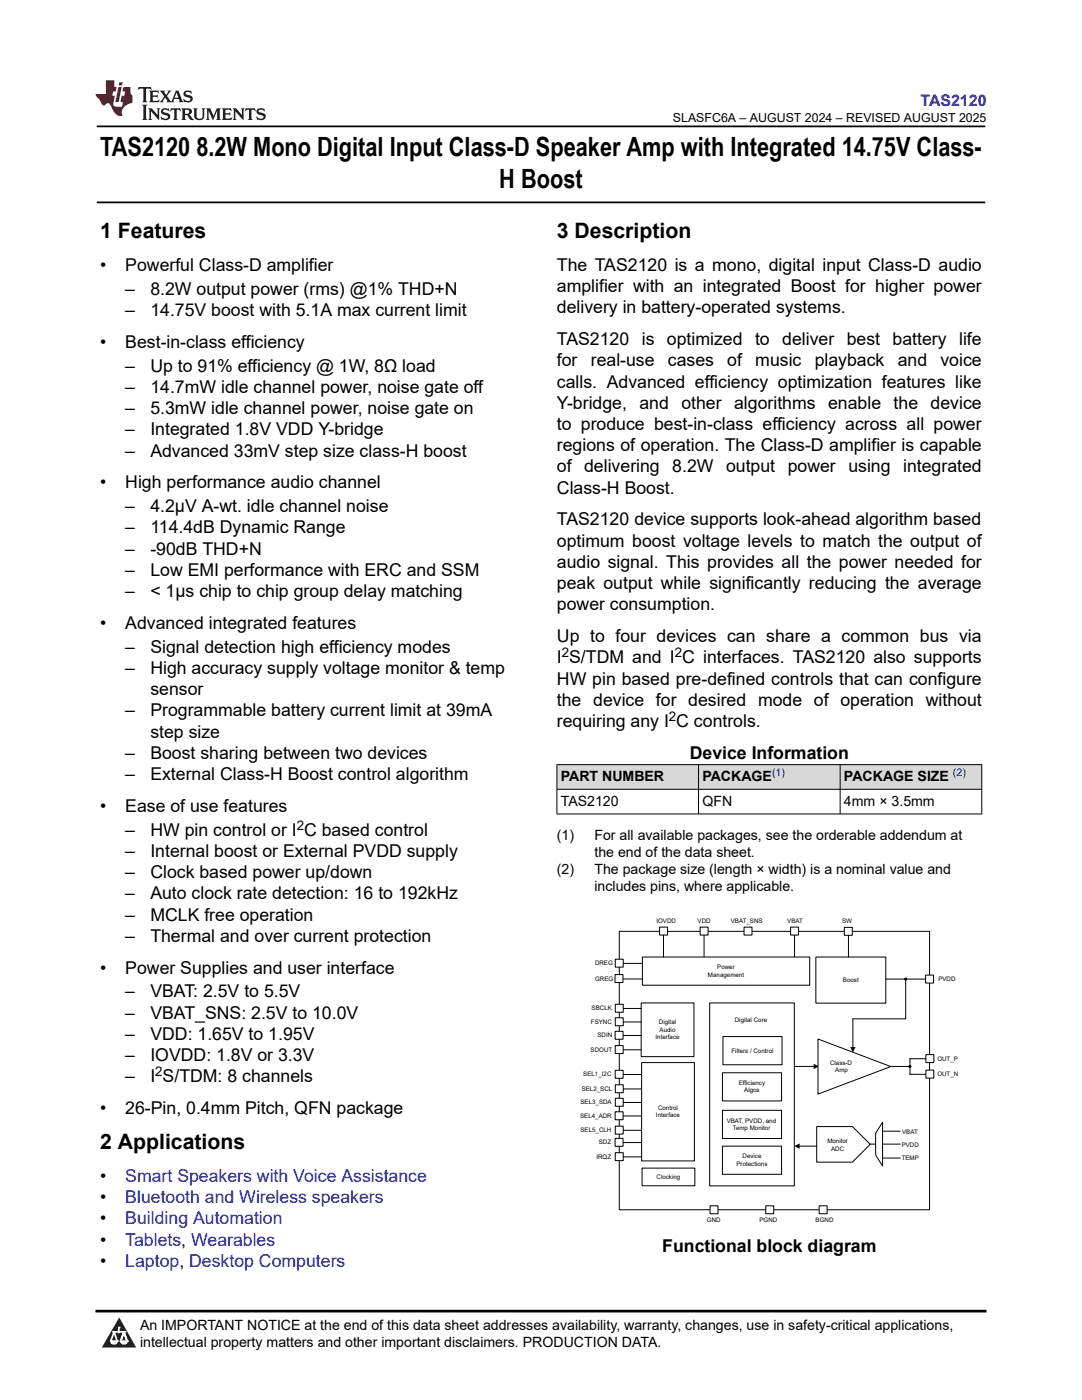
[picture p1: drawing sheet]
<svg xmlns="http://www.w3.org/2000/svg" width="216mm" height="279mm" viewBox="0 0 216 279" stroke-linecap="round" stroke-linejoin="round" font-family="sans-serif">
<defs><g id="words">
<g font-size="5.3">
<text x="20" y="31.2">TAS2120 8.2W Mono Digital Input Class-D Speaker Amp with Integrated 14.75V Class-</text>
<text x="99.6" y="37.5">H Boost</text>
</g>
<g font-size="4.2">
<text x="20" y="47.5">1 Features</text>
<text x="111.1" y="47.5">3 Description</text>
<text x="20" y="229.3">2 Applications</text>
</g>
<g font-size="3.5">
<text x="20" y="54.1">•</text>
<text x="25" y="54.1">Powerful Class-D amplifier</text>
<text x="25" y="58.8">–</text>
<text x="30" y="58.8">8.2W output power (rms) @1% THD+N</text>
<text x="111.1" y="58.3">amplifier with an integrated Boost for higher power</text>
<text x="111.1" y="54.1">The TAS2120 is a mono, digital input Class-D audio</text>
<text x="25" y="63.1">–</text>
<text x="30" y="63.1">14.75V boost with 5.1A max current limit</text>
<text x="111.1" y="62.5">delivery in battery-operated systems.</text>
<text x="20" y="69.4">•</text>
<text x="25" y="69.4">Best-in-class efficiency</text>
<text x="111.1" y="68.9">TAS2120</text>
<text x="128.1" y="68.9">is</text>
<text x="133.1" y="68.9">optimized</text>
<text x="150.7" y="68.9">to</text>
<text x="156.1" y="68.9">deliver best</text>
<text x="178.1" y="68.9">battery</text>
<text x="191.4" y="68.9">life</text>
<text x="25" y="74.2">–</text>
<text x="30" y="74.2">Up to 91% efficiency @ 1W, 8Ω load</text>
<text x="111.1" y="73.1">for</text>
<text x="111.1" y="77.4">calls. Advanced efficiency optimization features like</text>
<text x="117.9" y="73.1">real-use</text>
<text x="133.3" y="73.1">cases</text>
<text x="145.1" y="73.1">of</text>
<text x="150.7" y="73.1">music</text>
<text x="162.6" y="73.1">playback</text>
<text x="179.1" y="73.1">and</text>
<text x="187.7" y="73.1">voice</text>
<text x="25" y="78.4">–</text>
<text x="25" y="82.6">–</text>
<text x="30" y="78.4">14.7mW idle channel power, noise gate off</text>
<text x="30" y="82.6">5.3mW idle channel power, noise gate on</text>
<text x="111.1" y="81.6">Y-bridge,</text>
<text x="127.6" y="81.6">and</text>
<text x="136" y="81.6">other algorithms</text>
<text x="165.2" y="81.6">enable</text>
<text x="178.3" y="81.6">the</text>
<text x="185.7" y="81.6">device</text>
<text x="25" y="86.9">–</text>
<text x="30" y="86.9">Integrated 1.8V VDD Y-bridge</text>
<text x="111.1" y="85.8">to produce best-in-class efficiency across all power</text>
<text x="25" y="91.1">–</text>
<text x="30" y="91.1">Advanced 33mV step size class-H boost</text>
<text x="111.1" y="90.1">regions of operation. The Class-D amplifier is capable</text>
<text x="111.1" y="94.3">of delivering</text>
<text x="134.2" y="94.3">8.2W</text>
<text x="144.9" y="94.3">output</text>
<text x="157.2" y="94.3">power using</text>
<text x="180.2" y="94.3">integrated</text>
<text x="20" y="97.5">•</text>
<text x="25" y="97.5">High performance audio channel</text>
<text x="111.1" y="98.5">Class-H Boost.</text>
<text x="25" y="102.2">–</text>
<text x="25" y="106.5">–</text>
<text x="30" y="102.2">4.2µV A-wt. idle channel noise</text>
<text x="30" y="106.5">114.4dB Dynamic Range</text>
<text x="111.1" y="104.9">TAS2120 device supports look-ahead algorithm based</text>
<text x="25" y="110.7">–</text>
<text x="30" y="110.7">-90dB THD+N</text>
<text x="111.1" y="109.1">optimum boost voltage levels to match the output of</text>
<text x="111.1" y="113.3">audio signal. This provides all the power needed for</text>
<text x="25" y="114.9">–</text>
<text x="25" y="119.2">–</text>
<text x="30" y="114.9">Low EMI performance with ERC and SSM</text>
<text x="30" y="119.2">&lt; 1µs chip to chip group delay matching</text>
<text x="111.1" y="117.6">peak output while significantly reducing the average</text>
<text x="20" y="125.5">•</text>
<text x="25" y="125.5">Advanced integrated features</text>
<text x="111.1" y="121.8">power consumption.</text>
<text x="25" y="130.3">–</text>
<text x="30" y="130.3">Signal detection high efficiency modes</text>
<text x="111.1" y="128.2">Up to four devices can share a common bus via</text>
<text x="25" y="134.5">–</text>
<text x="30" y="134.5">High accuracy supply voltage monitor &amp; temp</text>
<text x="111.1" y="132.4">I S/TDM and I C interfaces. TAS2120 also supports</text>
<text x="111.1" y="136.6">HW pin based pre-defined controls that can configure</text>
<text x="25" y="143">–</text>
<text x="30" y="138.7">sensor</text>
<text x="30" y="143">Programmable battery current limit at 39mA</text>
<text x="111.1" y="140.9">the device for desired mode of operation without</text>
<text x="30" y="147.2">step size</text>
<text x="111.1" y="145.1">requiring any I C controls.</text>
<text x="25" y="151.4">–</text>
<text x="25" y="155.7">–</text>
<text x="30" y="151.4">Boost sharing between two devices</text>
<text x="30" y="155.7">External Class-H Boost control algorithm</text>
<text x="137.6" y="151.4">Device Information</text>
<text x="20" y="162">•</text>
<text x="25" y="162">Ease of use features</text>
<text x="25" y="166.8">–</text>
<text x="30" y="166.8">HW pin control or I C based control</text>
<text x="25" y="171">–</text>
<text x="30" y="171">Internal boost or External PVDD supply</text>
<text x="25" y="175.3">–</text>
<text x="25" y="179.5">–</text>
<text x="30" y="175.3">Clock based power up/down</text>
<text x="30" y="179.5">Auto clock rate detection: 16 to 192kHz</text>
<text x="25" y="183.7">–</text>
<text x="30" y="183.7">MCLK free operation</text>
<text x="25" y="188">–</text>
<text x="30" y="188">Thermal and over current protection</text>
<text x="20" y="194.3">•</text>
<text x="25" y="194.3">Power Supplies and user interface</text>
<text x="25" y="199.1">–</text>
<text x="25" y="203.3">–</text>
<text x="30" y="199.1">VBAT: 2.5V to 5.5V</text>
<text x="30" y="203.3">VBAT_SNS: 2.5V to 10.0V</text>
<text x="25" y="207.5">–</text>
<text x="30" y="207.5">VDD: 1.65V to 1.95V</text>
<text x="25" y="211.8">–</text>
<text x="25" y="216">–</text>
<text x="30" y="211.8">IOVDD: 1.8V or 3.3V</text>
<text x="30" y="216">I S/TDM: 8 channels</text>
<text x="20" y="222.3">•</text>
<text x="25" y="222.3">26-Pin, 0.4mm Pitch, QFN package</text>
<text x="20" y="235.9">•</text>
<text x="20" y="240.1">•</text>
<text x="20" y="244.4">•</text>
<text x="20" y="248.6">•</text>
<text x="132.1" y="249.9">Functional block diagram</text>
<text x="20" y="252.8">•</text>
</g>
<g font-size="3.5" fill="#00f">
<text x="25" y="235.9">Smart Speakers with Voice Assistance</text>
<text x="25" y="240.1">Bluetooth and Wireless speakers</text>
<text x="25" y="244.4">Building Automation</text>
<text x="25" y="248.6">Tablets, Wearables</text>
<text x="25" y="252.8">Laptop, Desktop Computers</text>
</g>
<text font-size="3.2" fill="#00f" x="183.7" y="21.1">TAS2120</text>
<g font-size="2.8">
<text x="111.9" y="155.9">PART NUMBER</text>
<text x="140.2" y="155.9">PACKAGE</text>
<text x="168.4" y="155.9">PACKAGE SIZE</text>
<text x="111.9" y="160.8">TAS2120</text>
<text x="140.2" y="160.8">QFN</text>
<text x="168.4" y="160.8">4mm × 3.5mm</text>
<text x="111.1" y="167.6">(1)</text>
<text x="118.6" y="167.6">For all available packages, see the orderable addendum at</text>
<text x="118.6" y="171">the end of the data sheet.</text>
<text x="111.1" y="174.4">(2)</text>
<text x="118.6" y="174.4">The package size (length × width) is a nominal value and</text>
<text x="118.6" y="177.8">includes pins, where applicable.</text>
<text x="27.9" y="265.5">An IMPORTANT NOTICE at the end of this data sheet addresses availability, warranty, changes, use in safety-critical applications,</text>
<text x="27.9" y="268.9">intellectual property matters and other important disclaimers. PRODUCTION DATA.</text>
</g>
<g font-size="2.6">
<text x="112.1" y="131.2">2</text>
<text x="134.7" y="131.2">2</text>
<text x="133.5" y="143.9">2</text>
<text x="59.2" y="165.6">2</text>
<text x="31" y="214.8">2</text>
</g>
<text font-size="2.5" x="134.3" y="24.3">SLASFC6A – AUGUST 2024 – REVISED AUGUST 2025</text>
<g font-size="2.1" fill="#00f">
<text x="154.1" y="154.9">(1)</text>
<text x="190.2" y="154.9">(2)</text>
</g>
<g font-size="1.2">
<text x="131" y="184.2">IOVDD</text>
<text x="139.2" y="184.2">VDD</text>
<text x="145.8" y="184.2">VBAT_SNS</text>
<text x="157.1" y="184.2">VBAT</text>
<text x="168" y="184.2">SW</text>
<text x="118.7" y="192.7">DREG</text>
<text x="118.7" y="195.8">GREG</text>
<text x="141.3" y="194.9">Management</text>
<text x="143.1" y="193.4">Power</text>
<text x="168.2" y="196">Boost</text>
<text x="187.2" y="195.8">PVDD</text>
<text x="118.1" y="201.6">SBCLK</text>
<text x="146.6" y="203.9">Digital Core</text>
<text x="117.9" y="209.9">SDOUT</text>
<text x="117.9" y="204.3">FSYNC</text>
<text x="119.2" y="207">SDIN</text>
<text x="130.8" y="207.4">Interface</text>
<text x="131.5" y="204.4">Digital</text>
<text x="131.6" y="205.9">Audio</text>
<text x="116.4" y="214.8">SEL1_I2C</text>
<text x="146" y="210.1">Filters / Control</text>
<text x="165.6" y="212.5">Class-D</text>
<text x="166.7" y="214">Amp</text>
<text x="187" y="211.7">OUT_P</text>
<text x="187" y="214.7">OUT_N</text>
<text x="115.8" y="220.3">SEL3_SDA</text>
<text x="116.1" y="217.7">SEL2_SCL</text>
<text x="131.3" y="221.5">Control</text>
<text x="147.4" y="216.5">Efficiency</text>
<text x="148.5" y="218">Algos</text>
<text x="115.8" y="223.1">SEL4_ADR</text>
<text x="115.8" y="225.8">SEL5_CLH</text>
<text x="130.9" y="223">Interface</text>
<text x="145" y="224">VBAT, PVDD, and</text>
<text x="146.2" y="225.5">Temp Monitor</text>
<text x="180" y="226.3">VBAT</text>
<text x="119" y="231.3">IRQZ</text>
<text x="119.5" y="228.4">SDZ</text>
<text x="147" y="232.7">Protections</text>
<text x="148.2" y="231.2">Device</text>
<text x="165.1" y="228.2">Monitor</text>
<text x="165.8" y="229.6">ADC</text>
<text x="179.9" y="228.9">PVDD</text>
<text x="179.9" y="231.5">TEMP</text>
<text x="131" y="235.3">Clocking</text>
<text x="141.1" y="243.9">GND</text>
<text x="151.5" y="243.9">PGND</text>
<text x="162.8" y="243.9">BGND</text>
</g>
</g></defs>
<path d="M19.3 25.2h177.3M19.3 40.4h177.3" fill="none" stroke="#000" stroke-width=".35"/>
<g fill="#d8d8d8">
<path d="M111.1 152.6h84.8v4.9h-84.8z" fill-rule="evenodd"/>
<path d="M111.2 152.7h28.1v4.8h-28.1z" fill-rule="evenodd"/>
<path d="M139.4 152.7h28.2v4.8h-28.2z" fill-rule="evenodd"/>
<path d="M167.7 152.7h28.1v4.8h-28.1z" fill-rule="evenodd"/>
</g>
<path d="M111.1 152.6h84.9M111.1 157.5h84.9M111.1 152.5v10M139.4 152.5v10M167.6 152.5v10M195.9 152.5v10M111.1 162.4h84.9" fill="none" stroke="#000" stroke-width=".2"/>
<path d="M123.6 185.9h61.9v55.5h-61.9z" fill-rule="evenodd" fill="#fff"/>
<path d="M123.6 185.9h61.9v55.5h-61.9z" fill="none" stroke="#000" stroke-width=".2"/>
<path d="M127.9 200.2h10.6v10.7h-10.6z" fill-rule="evenodd" fill="#fff"/>
<path d="M127.9 200.2h10.6v10.7h-10.6z" fill="none" stroke="#000" stroke-width=".2"/>
<path d="M141.6 200.2h16.9v36.5h-16.9z" fill-rule="evenodd" fill="#fff"/>
<path d="M141.6 200.2h16.9v36.5h-16.9z" fill="none" stroke="#000" stroke-width=".2"/>
<path d="M162.8 191h14v9.2h-14z" fill-rule="evenodd" fill="#fff"/>
<path d="M162.8 191h14v9.2h-14z" fill="none" stroke="#000" stroke-width=".2"/>
<path d="M128 212.1h10.6v19.6h-10.6z" fill-rule="evenodd" fill="#fff"/>
<path d="M128 212.1h10.6v19.6h-10.6z" fill="none" stroke="#000" stroke-width=".2"/>
<path d="M128.1 233.1h10.6v3.5h-10.6z" fill-rule="evenodd" fill="#fff"/>
<path d="M128.1 233.1h10.6v3.5h-10.6z" fill="none" stroke="#000" stroke-width=".2"/>
<path d="M144.2 228.7h11.7v5.7h-11.7z" fill-rule="evenodd" fill="#fff"/>
<path d="M144.2 228.7h11.7v5.7h-11.7z" fill="none" stroke="#000" stroke-width=".2"/>
<path d="M128.2 191h33.4v5.6h-33.4z" fill-rule="evenodd" fill="#fff"/>
<path d="M128.2 191h33.4v5.6h-33.4zM158.5 212.8h3.9" fill="none" stroke="#000" stroke-width=".2"/>
<path d="M162.4 212.3l1 .5-1 .6z" fill="#000"/>
<path d="M163 224.8h7.1l3.5 3.6-3.5 3.5h-7.1z" fill-rule="evenodd" fill="#fff"/>
<path d="M163 224.8h7.1l3.5 3.6-3.5 3.5h-7.1z" fill="none" stroke="#000" stroke-width=".2"/>
<path d="M176.1 224v8.7l-1.4-2.2v-4.3z" fill-rule="evenodd" fill="#fff"/>
<path d="M173.5 228.3h1.2M176.1 224v8.7l-1.4-2.2v-4.3zM176.1 228.3h3.5M176.1 231.1h3.5M176.1 225.8h3.5" fill="none" stroke="#000" stroke-width=".2"/>
<path d="M144.2 221.6h11.7v5.6h-11.7z" fill-rule="evenodd" fill="#fff"/>
<path d="M144.2 221.6h11.7v5.6h-11.7z" fill="none" stroke="#000" stroke-width=".2"/>
<path d="M144.2 214.1h11.7v5.6h-11.7z" fill-rule="evenodd" fill="#fff"/>
<path d="M144.2 214.1h11.7v5.6h-11.7z" fill="none" stroke="#000" stroke-width=".2"/>
<path d="M144.3 206.9h11.7v5.6h-11.7z" fill-rule="evenodd" fill="#fff"/>
<path d="M176.8 195.4h8.7M144.3 206.9h11.7v5.6h-11.7zM181.6 212.8h-4.2M159.6 228.7h3.4" fill="none" stroke="#000" stroke-width=".2"/>
<path d="M158.5 228.7l1.1-.5v1.1z" fill="#000"/>
<path d="M184.7 194.6h1.6v1.6h-1.6z" fill-rule="evenodd" fill="#fff"/>
<path d="M180.7 195.4v7.9h-10.5v5.7M184.7 194.6h1.6v1.6h-1.6z" fill="none" stroke="#000" stroke-width=".2"/>
<path d="M169.7 209h1l-.5 1z" fill="#000"/>
<path d="M184.7 210.5h1.6v1.6h-1.6z" fill-rule="evenodd" fill="#fff"/>
<path d="M184.7 210.5h1.6v1.6h-1.6z" fill="none" stroke="#000" stroke-width=".2"/>
<path d="M184.7 213.6h1.6v1.6h-1.6z" fill-rule="evenodd" fill="#fff"/>
<g fill="none" stroke="#000" stroke-width=".2">
<path d="M123.9 192.3h4.3M123.9 195.4h4.3M132.4 186.3v4.6M140.5 186.3v4.6M158.5 186.3v4.6M169.3 186.3v4.7M123.6 201.3h4.3M123.6 204h4.3M123.6 206.7h4.3M123.6 209.5h4.3M123.7 217.3h4.3M184.7 213.6h1.6v1.6h-1.6z"/>
<path d="M123.6 222.7h4.3M123.7 225.6h4.3M123.7 220h4.3"/>
</g>
<path d="M141.7 240.6h1.6v1.6h-1.6z" fill-rule="evenodd" fill="#fff"/>
<path d="M141.7 240.6h1.6v1.6h-1.6z" fill="none" stroke="#000" stroke-width=".2"/>
<path d="M152.8 240.6h1.6v1.6h-1.6z" fill-rule="evenodd" fill="#fff"/>
<path d="M152.8 240.6h1.6v1.6h-1.6z" fill="none" stroke="#000" stroke-width=".2"/>
<path d="M163.5 240.6h1.5v1.6h-1.5z" fill-rule="evenodd" fill="#fff"/>
<path d="M123.6 228h4.3M123.7 230.9h4.3M163.5 240.6h1.5v1.6h-1.5z" fill="none" stroke="#000" stroke-width=".2"/>
<path d="M163.2 207.4l14.5 5.5-14.5 5.5z" fill="#fff"/>
<path d="M163.2 207.4l14.5 5.5-14.5 5.5z" fill="none" stroke="#000" stroke-width=".2"/>
<path d="M122.8 200.4h1.6v1.6h-1.6z" fill-rule="evenodd" fill="#fff"/>
<path d="M122.8 200.4h1.6v1.6h-1.6z" fill="none" stroke="#000" stroke-width=".2"/>
<path d="M122.8 203.1h1.6v1.6h-1.6z" fill-rule="evenodd" fill="#fff"/>
<path d="M122.8 203.1h1.6v1.6h-1.6z" fill="none" stroke="#000" stroke-width=".2"/>
<path d="M122.7 205.8h1.6v1.6h-1.6z" fill-rule="evenodd" fill="#fff"/>
<path d="M122.7 205.8h1.6v1.6h-1.6z" fill="none" stroke="#000" stroke-width=".2"/>
<path d="M122.8 208.7h1.5v1.6h-1.5z" fill-rule="evenodd" fill="#fff"/>
<path d="M122.8 208.7h1.5v1.6h-1.5z" fill="none" stroke="#000" stroke-width=".2"/>
<path d="M122.8 216.5h1.6v1.6h-1.6z" fill-rule="evenodd" fill="#fff"/>
<path d="M122.8 216.5h1.6v1.6h-1.6z" fill="none" stroke="#000" stroke-width=".2"/>
<path d="M122.8 219.2h1.6v1.6h-1.6z" fill-rule="evenodd" fill="#fff"/>
<path d="M122.8 219.2h1.6v1.6h-1.6z" fill="none" stroke="#000" stroke-width=".2"/>
<path d="M122.7 221.9h1.6v1.6h-1.6z" fill-rule="evenodd" fill="#fff"/>
<path d="M122.7 221.9h1.6v1.6h-1.6z" fill="none" stroke="#000" stroke-width=".2"/>
<path d="M122.8 224.7h1.6v1.6h-1.6z" fill-rule="evenodd" fill="#fff"/>
<path d="M122.8 224.7h1.6v1.6h-1.6z" fill="none" stroke="#000" stroke-width=".2"/>
<path d="M122.7 227.2h1.6v1.6h-1.6z" fill-rule="evenodd" fill="#fff"/>
<path d="M122.7 227.2h1.6v1.6h-1.6z" fill="none" stroke="#000" stroke-width=".2"/>
<path d="M122.8 230h1.6v1.6h-1.6z" fill-rule="evenodd" fill="#fff"/>
<path d="M122.8 230h1.6v1.6h-1.6z" fill="none" stroke="#000" stroke-width=".2"/>
<path d="M168.5 185.1h1.6v1.6h-1.6z" fill-rule="evenodd" fill="#fff"/>
<path d="M168.5 185.1h1.6v1.6h-1.6z" fill="none" stroke="#000" stroke-width=".2"/>
<path d="M157.8 185h1.5v1.6h-1.5z" fill-rule="evenodd" fill="#fff"/>
<path d="M157.8 185h1.5v1.6h-1.5z" fill="none" stroke="#000" stroke-width=".2"/>
<path d="M139.7 185h1.6v1.6h-1.6z" fill-rule="evenodd" fill="#fff"/>
<path d="M139.7 185h1.6v1.6h-1.6z" fill="none" stroke="#000" stroke-width=".2"/>
<path d="M131.6 185h1.6v1.6h-1.6z" fill-rule="evenodd" fill="#fff"/>
<path d="M131.6 185h1.6v1.6h-1.6z" fill="none" stroke="#000" stroke-width=".2"/>
<path d="M148.5 185h1.6v1.6h-1.6z" fill-rule="evenodd" fill="#fff"/>
<path d="M148.5 185h1.6v1.6h-1.6z" fill="none" stroke="#000" stroke-width=".2"/>
<path d="M122.8 191.4h1.6v1.6h-1.6z" fill-rule="evenodd" fill="#fff"/>
<path d="M122.8 191.4h1.6v1.6h-1.6z" fill="none" stroke="#000" stroke-width=".2"/>
<path d="M122.7 194.5h1.6v1.6h-1.6z" fill-rule="evenodd" fill="#fff"/>
<path d="M122.7 194.5h1.6v1.6h-1.6zM180.5 195.4h.2M123.7 214.4h4.3M181.4 212.8h.2M181.6 211.3h3.1M181.6 211.3v3.1h3.1" fill="none" stroke="#000" stroke-width=".2"/>
<g fill="#000">
<circle cx="180.7" cy="195.4" r=".3"/>
<circle cx="181.6" cy="212.8" r=".3"/>
</g>
<path d="M122.8 213.6h1.5v1.6h-1.5z" fill-rule="evenodd" fill="#fff"/>
<path d="M122.8 213.6h1.5v1.6h-1.5z" fill="none" stroke="#000" stroke-width=".2"/>
<path d="M0 0h215.9v23.8h-215.9z" fill-rule="evenodd" fill="#fff"/>
<path d="M27.7 17.4l-.2 .6 .5-.3h.6v.2v2.1l-.2 .4h1l-.2-.4v-2.1v-.2h.5l.5 .3-.1-.6zM29.8 18.1l.2 .4v1.5l-.2 .4h1.9l.1-.6a1.08 1.08 0 0 1-1.3 .2v-.7h.6l.4 .2v-.6l-.4 .2h-.6v-.6l.2-.1a1 1 0 0 1 1 .2l-.1-.5zM31.8 18.1l1 1.1-1 1.2h.9l-.2-.2 .4-.7 .5 .7-.2 .2h1.6l-.2-.2 .1-.4h1l.1 .4-.1 .2h.9l-.2-.3-.8-2h-.5l-1 2.2-.8-1.1 .9-1.1h-.8l.2 .2-.5 .7-.3-.7 .1-.2zM35.2 18.5l.4 1h-.8zM36.8 18.2a.65 .65 0 0 0-.2 .8 .65 .65 0 0 0 .6 .4l.7 .2 .1 .2a.79 .79 0 0 1-.7 .4 .79 .79 0 0 1-.7-.5l.1 .7 .2-.1a.93 .93 0 0 0 1.1 .1 .93 .93 0 0 0 .4-1 1.46 1.46 0 0 0-1.2-.6l-.1-.3a1.09 1.09 0 0 1 1.2 .2l-.2-.6-.1 .1-.6-.2zM28.4 20.9l.2 .4v2.3l-.2 .3h1l-.2-.3v-2.3l.2-.4zM29.6 21.6l.2 .4v1.6l-.2 .3h.8l-.3-.3v-1.4l1.7 1.8v-2l.2-.4h-.8l.2 .2 .1 1.1-1.2-1.3zM32.3 21.8a.65 .65 0 0 0-.2 .7 .65 .65 0 0 0 .7 .4l.6 .2 .1 .2a.79 .79 0 0 1-.7 .4 .79 .79 0 0 1-.7-.5l.1 .7 .2-.1a.93 .93 0 0 0 1.1 .1 .93 .93 0 0 0 .4-.9 1.46 1.46 0 0 0-1.2-.6l-.1-.4a1.09 1.09 0 0 1 1.2 .2l-.2-.6-.1 .1-.6-.1zM34.1 21.6l-.1 .7a.63 .63 0 0 1 .7-.4l.1 1.7-.3 .3h1l-.2-.3v-1.7a.66 .66 0 0 1 .8 .4l-.1-.7zM36.2 21.6l.2 .4v1.6l-.2 .3h.9l-.2-.2v-.7h.5l.1 .2a.79 .79 0 0 0 1.2 .6l-1-.9a.61 .61 0 0 0 .6-.6 .61 .61 0 0 0-.5-.6zM36.9 21.9h.2a.47 .47 0 0 1 .5 .1 .47 .47 0 0 1 .1 .5l-.2 .2h-.6zM38.5 21.6l.2 .2a2.27 2.27 0 0 0 .4 2 1.04 1.04 0 0 0 1.7-.7v-1.3l.2-.2h-.8l.2 .4v1.1a.6 .6 0 0 1-.6 .6 .6 .6 0 0 1-.6-.6v-1.1l.3-.4zM41.1 21.6l.2 .4v1.6l-.2 .3h.7l-.2-.3v-1.5l.9 1.9 .8-1.9v1.5l-.2 .3h1l-.3-.3v-1.6l.3-.4h-.8l-.7 1.5-.7-1.5zM44.3 21.6l.2 .4v1.6l-.2 .3h1.9l.1-.5a1.09 1.09 0 0 1-1.3 .1v-.6h.6l.4 .1v-.6l-.4 .2h-.6v-.6l.2-.1a1.01 1.01 0 0 1 1 .3l-.1-.6zM46.4 21.6l.3 .4v1.6l-.3 .3h.8l-.2-.3v-1.4l1.6 1.8v-2l.2-.4h-.7l.2 .2v1.1l-1.2-1.3zM49 21.6l-.1 .7a.63 .63 0 0 1 .8-.4v1.7l-.3 .3h1l-.2-.3v-1.7a.66 .66 0 0 1 .8 .4l-.1-.7zM51.4 21.8a.65 .65 0 0 0-.2 .7 .65 .65 0 0 0 .6 .4l.6 .2 .2 .2a.79 .79 0 0 1-.8 .4 .79 .79 0 0 1-.6-.5l.1 .7 .2-.1a.93 .93 0 0 0 1 .1 .93 .93 0 0 0 .5-.9 1.46 1.46 0 0 0-1.3-.6l-.1-.4a1.09 1.09 0 0 1 1.3 .2l-.2-.6-.2 .1-.5-.1z" fill="#231f20"/>
<path d="M21.1 16v2.8h-2.1l.1 .3 .9 1a.95 .95 0 0 0 .9 .9 .59 .59 0 0 1 .6-.4 .59 .59 0 0 1 .5 .4l.4 .8a1.59 1.59 0 0 0 2.1 1.3 1.61 1.61 0 0 1 1-2.2l1-.4-.1-1.5a1.59 1.59 0 0 1-.4-1.6h-1.4l-.2 .9h.5l-.1 .8h-.5l-.2 1v.2l.4 .1-.2 .9h-.6a.73 .73 0 0 1-1.1-.7l.3-1.5h-.5l.2-.8h.5l.2-.9h-.5v-1.4zM23.6 17.4l-.6 3h.7l.6-3zM23.8 16.4l-.1 .7h.7l.1-.7z" fill="#ed1c24"/>
<path d="M0 261.4h215.9v18h-215.9z" fill-rule="evenodd" fill="#fff"/>
<path d="M23.8 262.9l3.4 6h-6.9z" fill="#231f20"/>
<path d="M22.1 267.7h1.3l-.4 .5h-.3a.55 .55 0 0 1-.6-.5z" fill-rule="evenodd" fill="#fff"/>
<path d="M22.1 267.7h1.3l-.4 .5h-.3a.55 .55 0 0 1-.6-.5z" fill="none" stroke="#231f20" stroke-width=".34"/>
<path d="M22.1 267.7h1.3l-.4 .5h-.5zM23.7 265.9h.1M23.7 264.9v1z" fill="none" stroke="#fff" stroke-width=".34"/>
<circle cx="23.7" cy="264.9" r=".17" fill="#fff"/>
<path d="M22.6 265.8h.1M22.6 265.8h2.3z" fill="none" stroke="#fff" stroke-width=".34"/>
<circle cx="24.9" cy="265.8" r=".17" fill="#fff"/>
<path d="M24 267.7h.1" fill="none" stroke="#fff" stroke-width=".34"/>
<path d="M24.7 265.8l-.7 1.9z" fill="#fff"/>
<path d="M24.7 265.8l-.7 1.9z" fill="none" stroke="#fff" stroke-width=".34"/>
<path d="M24.7 265.8l.7 1.9z" fill="#fff"/>
<path d="M24.7 265.8l.7 1.9zM25.3 267.7h.1" fill="none" stroke="#fff" stroke-width=".34"/>
<circle cx="22.1" cy="267.7" r=".17" fill="#fff"/>
<path d="M22.8 265.8l-.7 1.9zM22.8 265.8l.6 1.9z" fill="none" stroke="#fff" stroke-width=".34"/>
<circle cx="23.4" cy="267.7" r=".17" fill="#fff"/>
<path d="M24.1 267.7h1.3a.65 .65 0 0 1-.6 .5 .65 .65 0 0 1-.7-.5z" fill-rule="evenodd" fill="#fff"/>
<path d="M24.1 267.7h1.3a.65 .65 0 0 1-.6 .5 .65 .65 0 0 1-.7-.5z" fill="none" stroke="#231f20" stroke-width=".34"/>
<path d="M24 267.7h.1M24.1 267.7h1.3l-.4 .5h-.5z" fill="none" stroke="#fff" stroke-width=".34"/>
<circle cx="25.4" cy="267.7" r=".17" fill="#fff"/>
<path d="M19 261.7h177.8" fill="none" stroke="#000" stroke-width=".53"/>
<use href="#words"/>
</svg>
